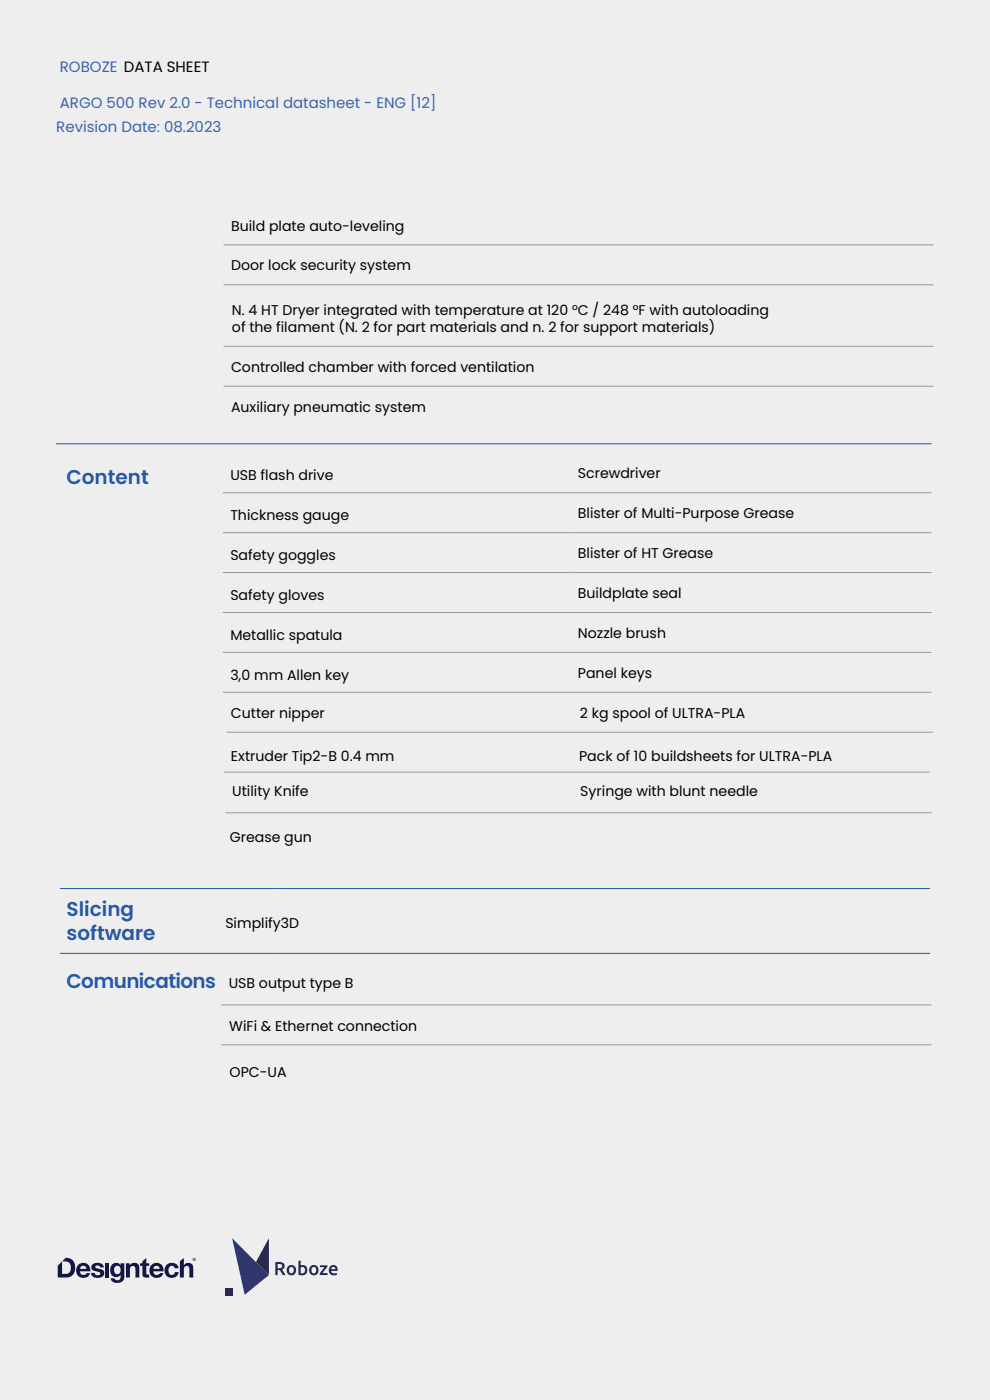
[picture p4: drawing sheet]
<svg xmlns="http://www.w3.org/2000/svg" width="210mm" height="297mm" viewBox="0 0 210 297" stroke-linecap="round" stroke-linejoin="round" font-family="sans-serif">
<defs><g id="words">
<g font-size="4.2" fill="#255aa9">
<text x="14.1" y="102.8">Content</text>
<text x="14.1" y="194.4">Slicing</text>
<text x="14.1" y="199.4">software</text>
<text x="14.1" y="209.7">Comunications</text>
</g>
<g font-size="3.2" fill="#415fac">
<text x="12.7" y="15.3">ROBOZE DATA SHEET</text>
<text x="12.7" y="22.9">ARGO 500 Rev 2.0 - Technical datasheet - ENG [12]</text>
<text x="11.9" y="27.9">Revision Date: 08.2023</text>
</g>
<g font-size="3" fill="#000001">
<text x="49" y="48.9">Build plate auto-leveling</text>
<text x="49" y="57.4">Door lock security system</text>
<text x="49.2" y="66.9">N. 4 HT Dryer integrated with temperature at 120 °C / 248 °F with autoloading</text>
<text x="49.2" y="70.5">of the filament (N. 2 for part materials and n. 2 for support materials)</text>
<text x="49" y="78.9">Controlled chamber with forced ventilation</text>
<text x="49" y="87.4">Auxiliary pneumatic system</text>
<text x="48.9" y="101.9">USB flash drive</text>
<text x="122.6" y="101.5">Screwdriver</text>
<text x="48.9" y="110.4">Thickness gauge</text>
<text x="122.6" y="110">Blister of Multi-Purpose Grease</text>
<text x="48.9" y="118.8">Safety goggles</text>
<text x="122.6" y="118.4">Blister of HT Grease</text>
<text x="48.9" y="127.3">Safety gloves</text>
<text x="122.6" y="126.9">Buildplate seal</text>
<text x="48.9" y="135.8">Metallic spatula</text>
<text x="122.6" y="135.4">Nozzle brush</text>
<text x="122.6" y="143.8">Panel keys</text>
<text x="48.9" y="144.2">3,0 mm Allen key</text>
<text x="49" y="152.3">Cutter nipper</text>
<text x="123" y="152.3">2 kg spool of ULTRA-PLA</text>
<text x="49" y="161.5">Extruder Tip2-B 0.4 mm</text>
<text x="122.8" y="161.5">Pack of 10 buildsheets for ULTRA-PLA</text>
<text x="49.3" y="168.8">Utility Knife</text>
<text x="123.1" y="168.8">Syringe with blunt needle</text>
<text x="48.7" y="178.6">Grease gun</text>
<text x="47.8" y="196.8">Simplify3D</text>
<text x="48.5" y="209.5">USB output type B</text>
<text x="48.6" y="218.8">WiFi &amp; Ethernet connection</text>
<text x="48.7" y="228.6">OPC-UA</text>
</g>
</g></defs>
<path d="M0 0h210v297h-210z" fill="#edeeed"/>
<path d="M12.7 188.5h184.6M12.7 202.3h184.6" fill="none" stroke="#255aa9" stroke-width=".21"/>
<path d="M47.3 104.5h150.3M47.3 113h150.3M47.3 121.5h150.3M47.3 129.9h150.3M47.3 138.4h150.3M47.3 146.9h150.3M46.9 213.2h150.7M46.9 221.7h150.7" fill="none" stroke="#95979a" stroke-width=".21"/>
<path d="M49.2 262.7l7.8 7.8-5.1 4.2z" fill="#2e3383"/>
<g fill="#23265d">
<path d="M57 262.7v7.8l-2.7-2.8z"/>
<path d="M47.7 273.2h1.6v1.6h-1.6z"/>
<path d="M67.9 268.4h1.6v.4l-1.1 1.3h1.1v.4h-1.7l.1-.5 .9-1.2h-.9z"/>
<path d="M58.9 268.2v.8a.61 .61 0 0 0 .7 0 .61 .61 0 0 0 .2-.6l-.3-.2zM58.4 267.8a2.24 2.24 0 0 1 1.8 .3l.2 .5a.75 .75 0 0 1-.6 .8l.8 1.1h-.6l-.3-.6a.54 .54 0 0 0-.8-.4v1h-.5z"/>
<path d="M61.4 269a.65 .65 0 0 0-.1 .8 .65 .65 0 0 0 .8 .3 .63 .63 0 0 0 .2-.9 .63 .63 0 0 0-.9-.2zM61.1 268.7a1.04 1.04 0 0 1 1.5 .1 1.04 1.04 0 0 1-.2 1.4 1.04 1.04 0 0 1-1.4-.1 1.29 1.29 0 0 1 .1-1.4z"/>
<path d="M63.8 268.9v1.2a.66 .66 0 0 0 .9-.5 .66 .66 0 0 0-.7-.8zM63.3 267.5l.5-.1v1.1a1.06 1.06 0 0 1 1.4 .8 1.06 1.06 0 0 1-1.1 1.3l-.8-.2z"/>
<path d="M66.3 268.9a.63 .63 0 0 0-.2 .8 .63 .63 0 0 0 .8 .3 .65 .65 0 0 0 .2-.8 .65 .65 0 0 0-.8-.3zM65.9 268.7a1.04 1.04 0 0 1 1.4 .1 1.04 1.04 0 0 1-.1 1.4 1.04 1.04 0 0 1-1.5-.1 1.3 1.3 0 0 1 .2-1.4z"/>
<path d="M70.4 268.9l-.2 .4h.9l-.2-.5zM70 268.6a.95 .95 0 0 1 1.2-.1 .95 .95 0 0 1 .4 1.1h-1.4a.77 .77 0 0 0 1.2 .4l.1 .4a1.16 1.16 0 0 1-1.5-.2 1.16 1.16 0 0 1 0-1.6z"/>
</g>
<path d="M47.4 51.9h150.6M47.4 60.4h150.6M47.4 73.5h150.6M47.4 81.9h150.6M48.1 155.3h149.8M47.4 163.8h149.9M47.8 172.4h149.8" fill="none" stroke="#95979a" stroke-width=".21"/>
<path d="M11.9 94.1h185.7" fill="none" stroke="#255aa9" stroke-width=".21"/>
<g fill="#141645">
<path d="M19.6 268.2a1.51 1.51 0 0 1 2.4 .7h-.8a.48 .48 0 0 0-.5-.5 .48 .48 0 0 0-.4 .5l.7 .3a.98 .98 0 0 1 1.1 1 .98 .98 0 0 1-1.2 .9h-.5a1.08 1.08 0 0 1-1.1-1.1h.8a.62 .62 0 0 0 .5 .5 .62 .62 0 0 0 .7-.3l-.3-.3-.4-.2a1.02 1.02 0 0 1-1.2-1.2z"/>
<path d="M22.3 268h.8v3h-.8z"/>
<path d="M26.7 268h.8v.4a1.12 1.12 0 0 1 1.3-.4 1.12 1.12 0 0 1 .8 1.2v1.8h-.9v-1.7a.62 .62 0 0 0-.6-.7 .62 .62 0 0 0-.5 .8v1.6h-.9z"/>
<path d="M35.3 268.4a1.48 1.48 0 0 1 1.5-.5 1.48 1.48 0 0 1 1.1 1.2h-.8a.73 .73 0 0 0-1-.4 .73 .73 0 0 0-.4 1 .68 .68 0 0 0 .6 .8 .68 .68 0 0 0 .8-.6h.8a1.56 1.56 0 0 1-2.3 1 1.56 1.56 0 0 1-.3-2.5z"/>
<path d="M13.2 267.6l.7-.8a2.13 2.13 0 0 1 2.1 1.8 2.13 2.13 0 0 1-1.4 2.3l-2.4 .1v-2.5l1-.9v2.6h.8a1.39 1.39 0 0 0 .7-2.3l-.5-.2z"/>
<path d="M38.2 267.6l.8-.7v1.5a1.1 1.1 0 0 1 1.3-.4 1.1 1.1 0 0 1 .7 1.2v1.8h-.8v-1.7a.62 .62 0 0 0-.7-.7 .62 .62 0 0 0-.5 .8v1.6h-.8z"/>
<path d="M29.7 268h.5v-.4l.8-.7v1.1h.6v.5h-.6v1.5a.45 .45 0 0 0 .6 .4v.6h-.3a.83 .83 0 0 1-1.1-.7v-1.8h-.5z"/>
<path d="M17.1 268.8l-.1 .4h1.3a.68 .68 0 0 0-.4-.6 .68 .68 0 0 0-.8 .2zM16.6 268.4a1.52 1.52 0 0 1 1.8-.3 1.52 1.52 0 0 1 .8 1.6h-2.2a.74 .74 0 0 0 .5 .8 .74 .74 0 0 0 .9-.4h.7a1.57 1.57 0 0 1-2.3 .7 1.57 1.57 0 0 1-.2-2.4z"/>
<path d="M24.5 268.7a.92 .92 0 0 0-.3 1 .92 .92 0 0 0 .8 .6 .9 .9 0 0 0 .6-1 .9 .9 0 0 0-.9-.7zM23.8 268.2a1.16 1.16 0 0 1 1.8 .2v-.4h.8v2.8a1.56 1.56 0 0 1-1.1 1.3 1.56 1.56 0 0 1-1.7-.5l-.1-.4h.8a.74 .74 0 0 0 1 .3 .74 .74 0 0 0 .3-1 1.31 1.31 0 0 1-1.7 .2 1.31 1.31 0 0 1-.5-1.7z"/>
<path d="M32.7 268.8l-.2 .4h1.4a.68 .68 0 0 0-.5-.6 .68 .68 0 0 0-.7 .2zM32.1 268.4a1.52 1.52 0 0 1 1.8-.3 1.52 1.52 0 0 1 .8 1.6h-2.2a.74 .74 0 0 0 .6 .8 .74 .74 0 0 0 .8-.4h.8a1.57 1.57 0 0 1-2.4 .7 1.57 1.57 0 0 1-.2-2.4z"/>
<path d="M41.2 267.1v.1zM41.1 267h.2l.1 .4-.2-.2-.1 .2zM40.9 267.2a.3 .3 0 0 0 .6 0 .3 .3 0 0 0-.6 0zM40.9 267.2a.35 .35 0 0 1 .7 0 .35 .35 0 0 1-.7 0z"/>
</g>
<use href="#words"/>
</svg>
